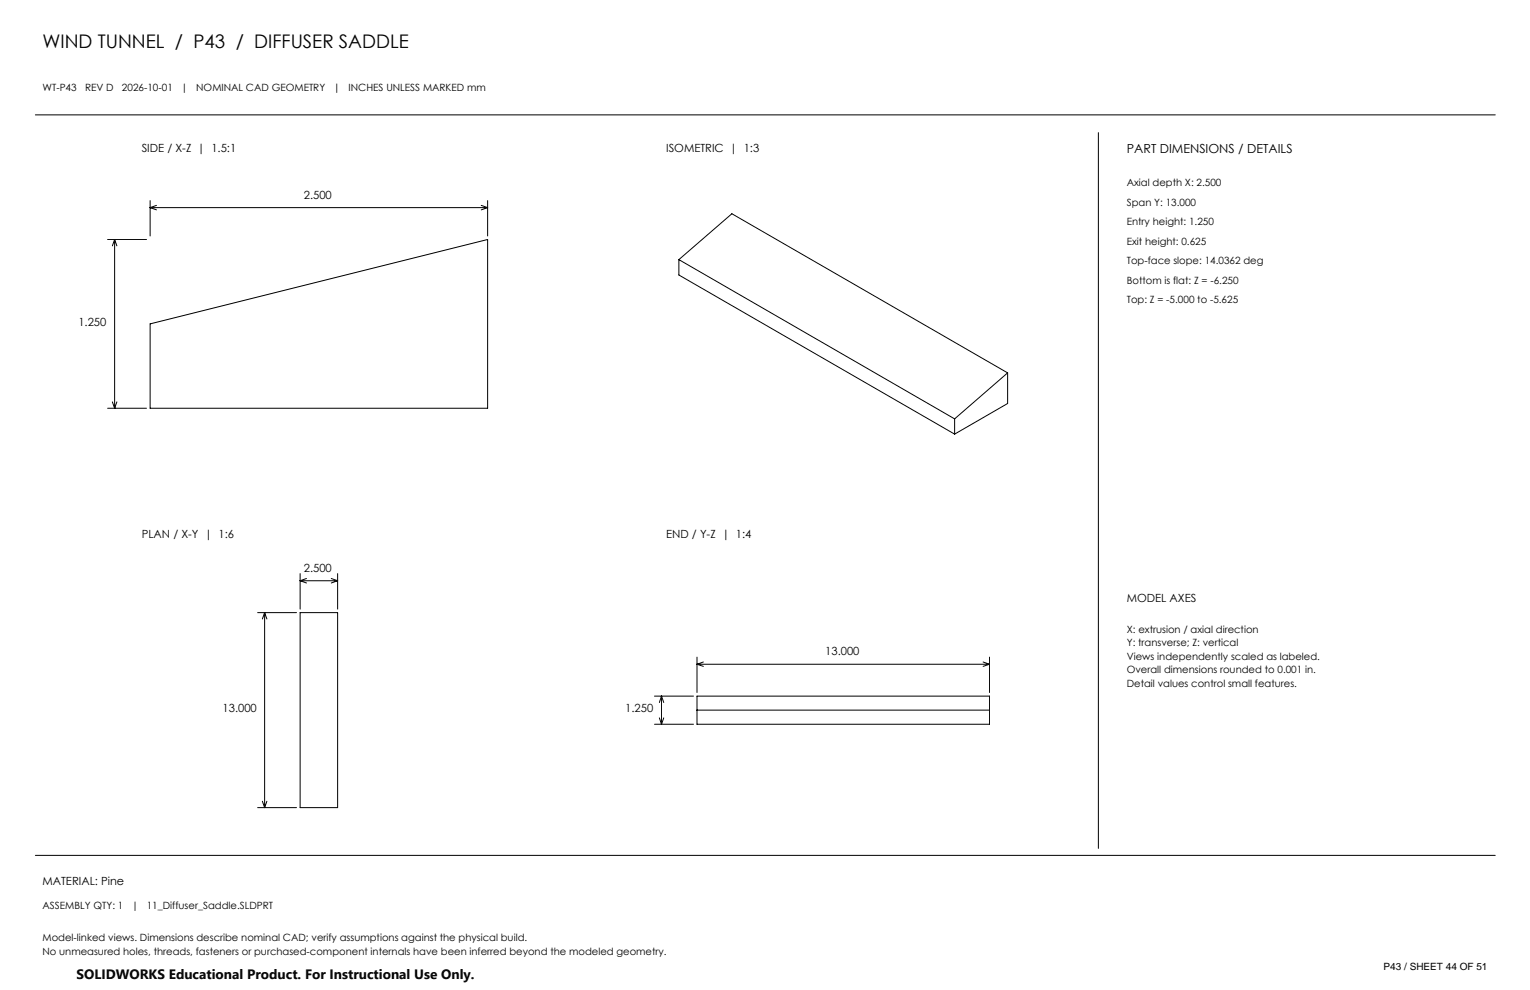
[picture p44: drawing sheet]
<svg xmlns="http://www.w3.org/2000/svg" width="432mm" height="279mm" viewBox="0 0 432 279" stroke-linecap="round" stroke-linejoin="round" font-family="sans-serif">
<defs><g id="words">
<text font-size="5.3" x="12" y="13.5">WIND TUNNEL / P43 / DIFFUSER SADDLE</text>
<text font-size="3.8" x="21.6" y="276.3">SOLIDWORKS Educational Product. For Instructional Use Only.</text>
<text font-size="3.5" x="318" y="43.2">PART DIMENSIONS / DETAILS</text>
<g font-size="3.2">
<text x="40" y="42.9">SIDE / X-Z | 1.5:1</text>
<text x="188" y="42.9">ISOMETRIC | 1:3</text>
<text x="85.8" y="56.1">2.500</text>
<text x="22.1" y="91.9">1.250</text>
<text x="40" y="151.9">PLAN / X-Y | 1:6</text>
<text x="188" y="151.9">END / Y-Z | 1:4</text>
<text x="85.8" y="161.4">2.500</text>
<text x="318" y="169.9">MODEL AXES</text>
<text x="232.9" y="184.9">13.000</text>
<text x="62.8" y="200.9">13.000</text>
<text x="176.5" y="200.9">1.250</text>
<text x="12" y="249.9">MATERIAL: Pine</text>
</g>
<g font-size="2.8">
<text x="12" y="25.6">WT-P43</text>
<text x="24" y="25.6">REV D</text>
<text x="34.4" y="25.6">2026-10-01</text>
<text x="51.1" y="25.6">|</text>
<text x="55.4" y="25.6">NOMINAL CAD GEOMETRY</text>
<text x="94.1" y="25.6">|</text>
<text x="98.4" y="25.6">INCHES UNLESS MARKED mm</text>
<text x="318" y="52.6">Axial depth X: 2.500</text>
<text x="318" y="58.1">Span Y: 13.000</text>
<text x="318" y="63.6">Entry height: 1.250</text>
<text x="318" y="69.1">Exit height: 0.625</text>
<text x="318" y="74.6">Top-face slope: 14.0362 deg</text>
<text x="318" y="80.1">Bottom is flat: Z = -6.250</text>
<text x="318" y="85.6">Top: Z = -5.000 to -5.625</text>
<text x="318" y="178.6">X: extrusion / axial direction</text>
<text x="318" y="182.4">Y: transverse; Z: vertical</text>
<text x="318" y="186.3">Views independently scaled as labeled.</text>
<text x="318" y="190.1">Overall dimensions rounded to 0.001 in.</text>
<text x="318" y="193.9">Detail values control small features.</text>
<text x="12" y="256.6">ASSEMBLY QTY: 1</text>
<text x="37.2" y="256.6">|</text>
<text x="41.4" y="256.6">11_Diffuser_Saddle.SLDPRT</text>
<text x="12" y="265.6">Model-linked views. Dimensions describe nominal CAD; verify assumptions against the physical build.</text>
<text x="12" y="269.4">No unmeasured holes, threads, fasteners or purchased-component internals have been inferred beyond the modeled geometry.</text>
<text x="390.5" y="273.8">P43 / SHEET 44 OF 51</text>
</g>
</g></defs>
<g fill="none" stroke="#000" stroke-width=".28">
<path d="M10 32.4h412M310 37.4v202M42.4 56.6v10M42.4 58.6h95.2M42.4 58.6l1.8 .6M44.2 58l-1.8 .6M135.8 58l1.8 .6M137.6 56.6v10M137.6 58.6l-1.8 .6M30.4 67.6h10.9M32.3 67.6v47.6M32.3 67.6l-.6 1.8"/>
<path d="M32.3 67.6l.7 1.8M191.6 73.3l15-13 77.8 44.9M191.6 73.3l77.8 44.9M191.6 73.3v4.3l77.8 44.9M42.4 91.4l95.2-23.8v47.6h-95.2zM30.4 115.2h10.9M31.7 113.4l.6 1.8M33 113.4l-.7 1.8M269.4 118.2v4.3M284.4 105.2l-15 13M284.4 105.2v8.7l-15 8.6M72.7 172.9h11"/>
<path d="M74.7 172.9v55M74.7 172.9l-.7 1.8M74.7 172.9l.6 1.8M84.7 161.9v10M84.7 172.9h10.6v55h-10.6zM84.7 163.9h10.6M84.7 163.9l1.8 .6M86.5 163.3l-1.8 .6M93.5 163.3l1.8 .6M95.3 161.9v10M95.3 163.9l-1.8 .6M184.7 196.5h11"/>
<path d="M186.7 196.5v7.9M186.7 196.5l-.6 1.8M186.7 196.5l.6 1.8M196.7 196.5h82.6v7.9h-82.6zM196.7 185.5v9.9M196.7 187.5h82.6M196.7 187.5l1.8 .6M198.5 186.8l-1.8 .7M277.5 186.8l1.8 .7M279.3 185.5v9.9M279.3 187.5l-1.8 .6M184.7 204.4h11"/>
<path d="M186.1 202.6l.6 1.8M187.3 202.6l-.6 1.8M196.7 200.4h82.6M72.7 227.9h11M74 226.1l.7 1.8M75.3 226.1l-.6 1.8M10 241.4h412"/>
</g>
<use href="#words"/>
</svg>
